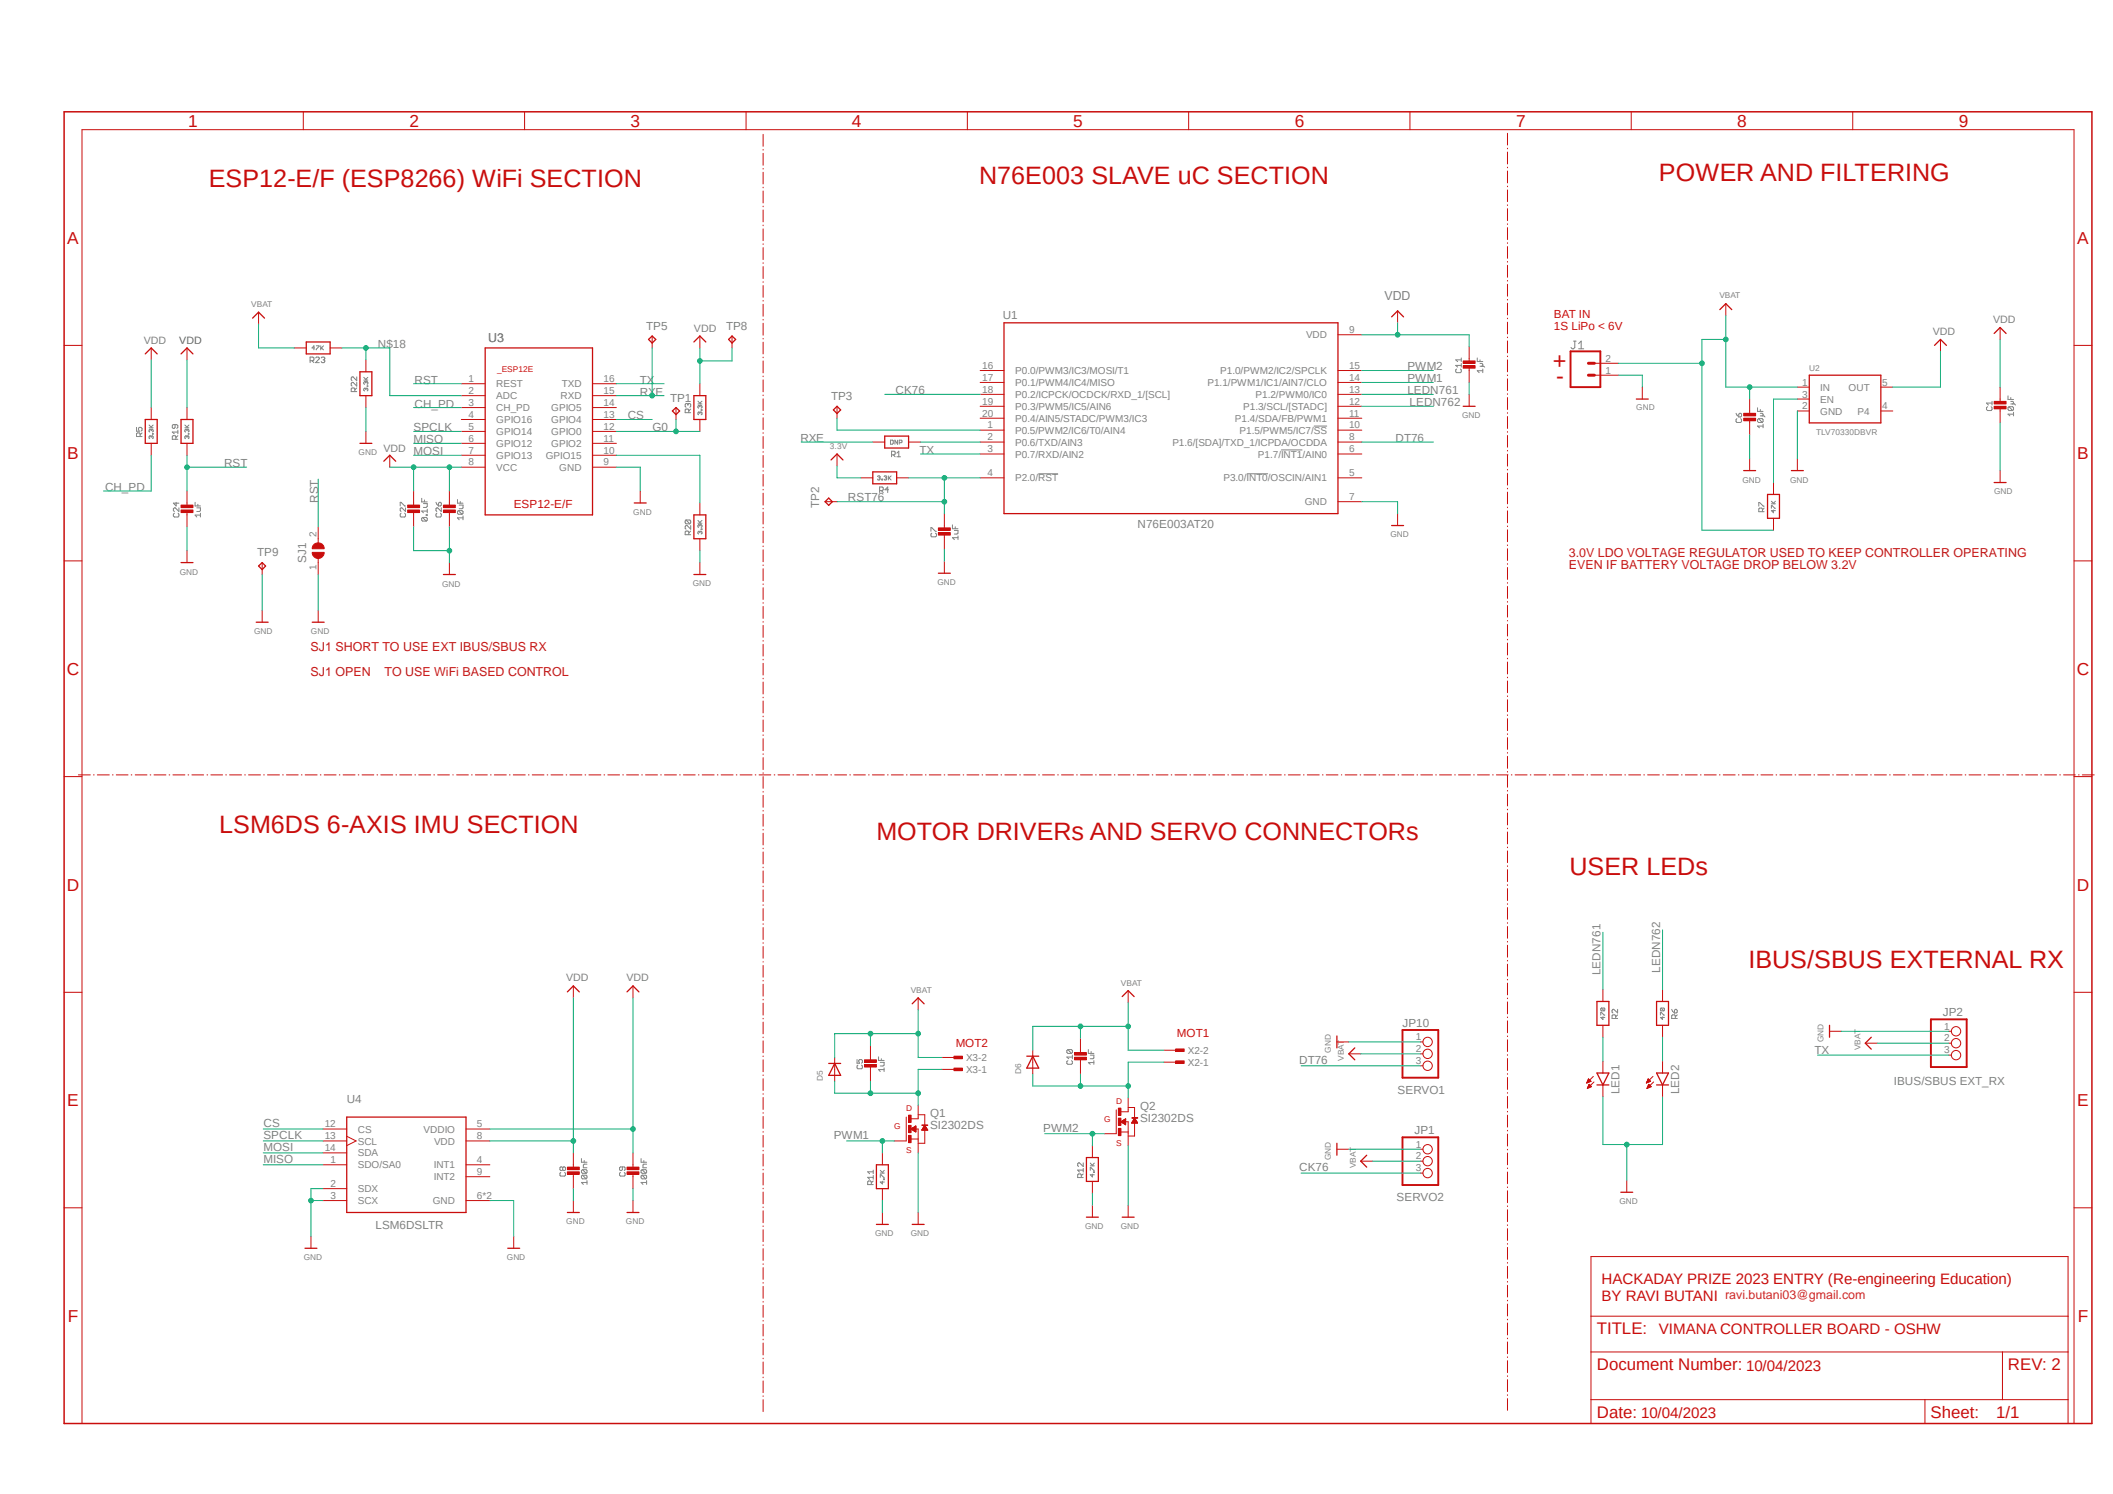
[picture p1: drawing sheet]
<svg xmlns="http://www.w3.org/2000/svg" width="420mm" height="297mm" viewBox="0 0 420 297" stroke-linecap="round" stroke-linejoin="round" font-family="sans-serif">
<defs><g id="words">
<g font-size="5" fill="#c90d0c">
<text x="329.7" y="36">POWER AND FILTERING</text>
<text x="41.5" y="37.2">ESP12-E/F (ESP8266) WiFi SECTION</text>
<text x="194.6" y="36.5">N76E003 SLAVE uC SECTION</text>
<text x="43.6" y="165.6">LSM6DS 6-AXIS IMU SECTION</text>
<text x="174.2" y="167.1">MOTOR DRIVERs AND SERVO CONNECTORs</text>
<text x="312" y="173.9">USER LEDs</text>
<text x="347.5" y="192.4">IBUS/SBUS EXTERNAL RX</text>
</g>
<g font-size="4.7" fill="#c90d0c">
<text x="308.7" y="73.4">+</text>
<text x="309.3" y="76.3">-</text>
</g>
<g font-size="3.4" fill="#c90d0c">
<text x="37.4" y="25.2">1</text>
<text x="81.4" y="25.2">2</text>
<text x="125.4" y="25.2">3</text>
<text x="169.3" y="25.2">4</text>
<text x="213.3" y="25.2">5</text>
<text x="257.3" y="25.2">6</text>
<text x="301.3" y="25.2">7</text>
<text x="345.3" y="25.2">8</text>
<text x="389.4" y="25.2">9</text>
<text x="13.4" y="48.4">A</text>
<text x="412.9" y="48.4">A</text>
<text x="13.4" y="91.3">B</text>
<text x="412.9" y="91.3">B</text>
<text x="13.3" y="134.2">C</text>
<text x="412.8" y="134.2">C</text>
<text x="13.3" y="177">D</text>
<text x="412.8" y="177">D</text>
<text x="13.4" y="219.9">E</text>
<text x="412.9" y="219.9">E</text>
<text x="13.5" y="262.9">F</text>
<text x="413" y="262.9">F</text>
</g>
<g font-size="3.3" fill="#c90d0c">
<text x="317.4" y="265.2">TITLE:</text>
<text x="317.4" y="272.3">Document Number: 10/04/2023</text>
<text x="399.1" y="272.3">REV: 2</text>
<text x="317.4" y="281.8">Date: 10/04/2023</text>
<text x="383.7" y="281.8">Sheet:</text>
<text x="396.7" y="281.8">1/1</text>
</g>
<g font-size="3" fill="#c90d0c">
<text x="318.3" y="255.4">HACKADAY PRIZE 2023 ENTRY (Re-engineering Education)</text>
<text x="318.3" y="258.6">BY RAVI BUTANI</text>
<text x="329.7" y="265.2">VIMANA CONTROLLER BOARD - OSHW</text>
</g>
<text font-size="2.5" fill="#808080" x="275.2" y="59.6">VDD</text>
<text font-size="2.5" fill="#424242" x="97" y="68.1">U3</text>
<g font-size="2.5" fill="#b71c1c">
<text x="311.9" y="110.7">3.0V LDO VOLTAGE REGULATOR USED TO KEEP CONTROLLER OPERATING</text>
<text x="311.9" y="113.2">EVEN IF BATTERY VOLTAGE DROP BELOW 3.2V</text>
<text x="61.7" y="129.4">SJ1 SHORT TO USE EXT IBUS/SBUS RX</text>
<text x="61.7" y="134.4">SJ1 OPEN</text>
<text x="76.4" y="134.4">TO USE WiFi BASED CONTROL</text>
</g>
<text font-size="2.5" fill="#c62828" x="342.9" y="258.2">ravi.butani03@gmail.com</text>
<g font-size="2.3" fill="#808080">
<text x="128.4" y="65.6">TP5</text>
<text x="144.3" y="65.6">TP8</text>
<text x="199.3" y="63.5">U1</text>
<text x="75.1" y="69.2">N$18</text>
<text x="82.4" y="76.3">RST</text>
<text x="127.1" y="76.3">TX</text>
<text x="279.7" y="76">PWM1</text>
<text x="279.7" y="73.7">PWM2</text>
<text x="82.4" y="81">CH_PD</text>
<text x="124.8" y="83.4">CS</text>
<text x="127.1" y="78.6">RXE</text>
<text x="133.2" y="79.8">TP1</text>
<text x="165.2" y="79.6">TP3</text>
<text x="178" y="78.4">CK76</text>
<text x="279.7" y="78.4">LEDN761</text>
<text x="280.2" y="80.8">LEDN762</text>
<text x="82.2" y="85.7">SPCLK</text>
<text x="82.2" y="88.1">MISO</text>
<text x="129.7" y="85.8">G0</text>
<text x="159.1" y="87.8">RXE</text>
<text x="277.4" y="87.8">DT76</text>
<text x="44.5" y="92.9">RST</text>
<text x="182.7" y="90.2">TX</text>
<text x="20.9" y="97.6">CH_PD</text>
<text x="63.2" y="100" transform="rotate(-90 63.2 100)">RST</text>
<text x="162.8" y="100.9" transform="rotate(-90 162.8 100.9)">TP2</text>
<text x="168.5" y="99.7">RST76</text>
<text x="226.1" y="105">N76E003AT20</text>
<text x="51.1" y="110.6">TP9</text>
<text x="60.9" y="111.8" transform="rotate(-90 60.9 111.8)">SJ1</text>
<text x="318.1" y="193.8" transform="rotate(-90 318.1 193.8)">LEDN761</text>
<text x="330" y="193.4" transform="rotate(-90 330 193.4)">LEDN762</text>
<text x="386.2" y="202.1">JP2</text>
<text x="278.8" y="204.2">JP10</text>
<text x="360.7" y="209.5">TX</text>
<text x="258.2" y="211.6">DT76</text>
<text x="376.4" y="215.7">IBUS/SBUS EXT_RX</text>
<text x="68.9" y="219.2">U4</text>
<text x="226.6" y="220.6">Q2</text>
<text x="277.8" y="217.6">SERVO1</text>
<text x="321.9" y="217.6" transform="rotate(-90 321.9 217.6)">LED1</text>
<text x="333.7" y="217.6" transform="rotate(-90 333.7 217.6)">LED2</text>
<text x="52.4" y="224.1">CS</text>
<text x="52.4" y="226.5">SPCLK</text>
<text x="165.7" y="226.5">PWM1</text>
<text x="184.9" y="224.5">SI2302DS</text>
<text x="184.9" y="222.1">Q1</text>
<text x="207.4" y="225.1">PWM2</text>
<text x="226.6" y="223">SI2302DS</text>
<text x="281.1" y="225.5">JP1</text>
<text x="52.4" y="228.9">MOSI</text>
<text x="52.4" y="231.2">MISO</text>
<text x="258.2" y="232.9">CK76</text>
<text x="277.6" y="238.8">SERVO2</text>
<text x="74.6" y="244.4">LSM6DSLTR</text>
</g>
<g font-size="2.3" fill="#c90d0c">
<text x="308.9" y="63.1">BAT IN</text>
<text x="308.9" y="65.6">1S LiPo &lt; 6V</text>
<text x="102.1" y="100.9">ESP12-E/F</text>
<text x="190" y="208.1">MOT2</text>
<text x="233.9" y="206.2">MOT1</text>
</g>
<g font-size="2.1" fill="#808080">
<text x="137.9" y="65.9">VDD</text>
<text x="396.2" y="64.2">VDD</text>
<text x="28.6" y="68.4">VDD</text>
<text x="384.2" y="66.6">VDD</text>
<text x="76.2" y="89.9">VDD MOSI</text>
<text x="112.5" y="195.1">VDD</text>
<text x="124.5" y="195.1">VDD</text>
</g>
<text font-size="2.1" fill="#616161" x="35.6" y="68.4">VDD</text>
<g font-size="2" fill="#808080">
<text x="259.6" y="67.3">VDD</text>
<text x="268.1" y="66.2">9</text>
<text x="319.1" y="71.9">2</text>
<text x="93.1" y="76">1</text>
<text x="98.6" y="77">REST</text>
<text x="111.7" y="77">TXD</text>
<text x="120" y="76">16</text>
<text x="195.2" y="73.3">16</text>
<text x="195.2" y="75.7">17</text>
<text x="201.8" y="74.4">P0.0/PWM3/IC3/MOSI/T1</text>
<text x="201.8" y="76.8">P0.1/PWM4/IC4/MISO</text>
<text x="240" y="76.8">P1.1/PWM1/IC1/AIN7/CLO</text>
<text x="242.5" y="74.4">P1.0/PWM2/IC2/SPCLK</text>
<text x="268.1" y="75.7">14</text>
<text x="268.1" y="73.3">15</text>
<text x="319.1" y="74.3">1</text>
<text x="358.2" y="76.7">1</text>
<text x="361.8" y="77.7">IN</text>
<text x="367.4" y="77.7">OUT</text>
<text x="374.1" y="76.7">5</text>
<text x="93.1" y="78.3">2</text>
<text x="93.1" y="80.7">3</text>
<text x="93.1" y="83.1">4</text>
<text x="98.6" y="79.3">ADC</text>
<text x="98.6" y="81.7">CH_PD</text>
<text x="109.6" y="81.8">GPIO5</text>
<text x="111.4" y="79.4">RXD</text>
<text x="120" y="83.1">13</text>
<text x="120" y="80.7">14</text>
<text x="120" y="78.3">15</text>
<text x="195.2" y="78.1">18</text>
<text x="195.2" y="80.4">19</text>
<text x="195.2" y="82.8">20</text>
<text x="201.8" y="79.1">P0.2/ICPCK/OCDCK/RXD_1/[SCL]</text>
<text x="201.8" y="81.5">P0.3/PWM5/IC5/AIN6</text>
<text x="201.8" y="83.9">P0.4/AIN5/STADC/PWM3/IC3</text>
<text x="245.5" y="83.9">P1.4/SDA/FB/PWM1</text>
<text x="247.1" y="81.5">P1.3/SCL/[STADC]</text>
<text x="249.6" y="79.1">P1.2/PWM0/IC0</text>
<text x="268.1" y="82.8">11</text>
<text x="268.1" y="80.4">12</text>
<text x="268.1" y="78.1">13</text>
<text x="358.2" y="79">3</text>
<text x="358.2" y="81.4">2</text>
<text x="361.8" y="80">EN</text>
<text x="361.8" y="82.4">GND</text>
<text x="369.2" y="82.5">P4</text>
<text x="374.1" y="81.4">4</text>
<text x="93.1" y="85.4">5</text>
<text x="93.1" y="87.8">6</text>
<text x="98.6" y="84.1">GPIO16</text>
<text x="98.6" y="86.4">GPIO14</text>
<text x="98.6" y="88.8">GPIO12</text>
<text x="109.6" y="88.9">GPIO2</text>
<text x="109.6" y="86.5">GPIO0</text>
<text x="109.6" y="84.1">GPIO4</text>
<text x="120" y="87.8">11</text>
<text x="120" y="85.4">12</text>
<text x="196.3" y="85.2">1</text>
<text x="196.3" y="87.5">2</text>
<text x="196.3" y="89.9">3</text>
<text x="201.8" y="86.2">P0.5/PWM2/IC6/T0/AIN4</text>
<text x="201.8" y="88.6">P0.6/TXD/AIN3</text>
<text x="233" y="88.6">P1.6/[SDA]/TXD_1/ICPDA/OCDDA</text>
<text x="246.4" y="86.2">P1.5/PWM5/IC7/SS</text>
<text x="268.1" y="89.9">6</text>
<text x="268.1" y="87.5">8</text>
<text x="268.1" y="85.2">10</text>
<text x="93.1" y="90.2">7</text>
<text x="93.1" y="92.5">8</text>
<text x="98.6" y="91.2">GPIO13</text>
<text x="98.6" y="93.6">VCC</text>
<text x="108.5" y="91.2">GPIO15</text>
<text x="111.2" y="93.6">GND</text>
<text x="120" y="92.5">9</text>
<text x="120" y="90.2">10</text>
<text x="196.3" y="94.7">4</text>
<text x="201.8" y="91">P0.7/RXD/AIN2</text>
<text x="201.8" y="95.7">P2.0/RST</text>
<text x="243.2" y="95.7">P3.0/INT0/OSCIN/AIN1</text>
<text x="250" y="91">P1.7/INT1/AIN0</text>
<text x="268.1" y="94.7">5</text>
<text x="259.3" y="100.4">GND</text>
<text x="268.1" y="99.4">7</text>
<text x="62.9" y="106.8" transform="rotate(-90 62.9 106.8)">2</text>
<text x="62.9" y="113.3" transform="rotate(-90 62.9 113.3)">1</text>
<text x="236.1" y="209.5">X2-2</text>
<text x="281.4" y="206.8">1</text>
<text x="281.4" y="209.2">2</text>
<text x="386.4" y="204.7">1</text>
<text x="386.4" y="207">2</text>
<text x="386.4" y="209.4">3</text>
<text x="192" y="213.3">X3-1</text>
<text x="192" y="210.9">X3-2</text>
<text x="236.1" y="211.9">X2-1</text>
<text x="281.4" y="211.5">3</text>
<text x="64.6" y="224.1">12</text>
<text x="64.6" y="226.5">13</text>
<text x="71.1" y="225.2">CS</text>
<text x="71.1" y="227.5">SCL</text>
<text x="84.2" y="225.2">VDDIO</text>
<text x="86.3" y="227.5">VDD</text>
<text x="94.8" y="224.1">5</text>
<text x="94.8" y="226.5">8</text>
<text x="64.6" y="228.9">14</text>
<text x="65.7" y="231.2">1</text>
<text x="71.1" y="232.3">SDO/SA0</text>
<text x="71.1" y="229.9">SDA</text>
<text x="86.2" y="232.3">INT1</text>
<text x="94.8" y="233.6">9</text>
<text x="94.8" y="231.2">4</text>
<text x="281.4" y="228.1">1</text>
<text x="281.4" y="230.5">2</text>
<text x="281.4" y="232.9">3</text>
<text x="65.7" y="236">2</text>
<text x="65.7" y="238.3">3</text>
<text x="71.1" y="237">SDX</text>
<text x="71.1" y="239.4">SCX</text>
<text x="86" y="239.4">GND</text>
<text x="86.2" y="234.6">INT2</text>
<text x="94.8" y="238.3">6*2</text>
</g>
<g font-size="1.7" fill="#808080">
<text x="341.7" y="59.2">VBAT</text>
<text x="50" y="61.1">VBAT</text>
<text x="359.6" y="73.7">U2</text>
<text x="290.6" y="83.1">GND</text>
<text x="325.2" y="81.5">GND</text>
<text x="165" y="89.3">3.3V</text>
<text x="361" y="86.5">TLV70330DBVR</text>
<text x="71.3" y="90.5">GND</text>
<text x="346.3" y="95.9">GND</text>
<text x="355.8" y="95.9">GND</text>
<text x="396.3" y="98.2">GND</text>
<text x="125.9" y="102.4">GND</text>
<text x="276.4" y="106.8">GND</text>
<text x="35.7" y="114.3">GND</text>
<text x="87.9" y="116.6">GND</text>
<text x="137.7" y="116.6">GND</text>
<text x="186.3" y="116.3">GND</text>
<text x="50.5" y="126.1">GND</text>
<text x="61.8" y="126.1">GND</text>
<text x="181" y="197.3">VBAT</text>
<text x="222.8" y="195.9">VBAT</text>
<text x="264.5" y="209.3" transform="rotate(-90 264.5 209.3)">GND</text>
<text x="362.5" y="207.2" transform="rotate(-90 362.5 207.2)">GND</text>
<text x="369.8" y="208.8" transform="rotate(-90 369.8 208.8)">VBAT</text>
<text x="163.5" y="215" transform="rotate(-90 163.5 215)">D5</text>
<text x="203" y="213.5" transform="rotate(-90 203 213.5)">D6</text>
<text x="267.1" y="210.9" transform="rotate(-90 267.1 210.9)">VBAT</text>
<text x="264.5" y="230.7" transform="rotate(-90 264.5 230.7)">GND</text>
<text x="269.5" y="232.3" transform="rotate(-90 269.5 232.3)">VBAT</text>
<text x="321.9" y="239.4">GND</text>
<text x="112.6" y="243.4">GND</text>
<text x="124.4" y="243.4">GND</text>
<text x="173.9" y="245.8">GND</text>
<text x="181.1" y="245.8">GND</text>
<text x="215.7" y="244.3">GND</text>
<text x="222.8" y="244.3">GND</text>
<text x="60.4" y="250.5">GND</text>
<text x="100.8" y="250.5">GND</text>
</g>
<g font-size="1.7" fill="#c90d0c">
<text x="98.8" y="73.9">_ESP12E</text>
<text x="180.1" y="220.9">D</text>
<text x="221.9" y="219.5">D</text>
<text x="177.8" y="224.5">G</text>
<text x="219.5" y="223">G</text>
<text x="221.9" y="227.8">S</text>
<text x="180.1" y="229.2">S</text>
</g>
</g></defs>
<path d="M12.2 21.9l404.2 261.6M416.4 21.9l-404.2 261.6" fill="none" stroke="#fff" stroke-width=".2"/>
<g fill="none" stroke="#808080" stroke-width=".2">
<path d="M61.6 71.7h.6l.2-.2v-.3l-.2-.2h-.6v1.1M62 71.7l.4 .4M62.5 69.2h-.5l.4-.5v.9M62.7 71.2l.2-.2h.4l.2 .2v.1l-.8 .8h.8M62.9 68.7h.5l-.5 .9M63.8 68.7v.9M63.8 71.2l.2-.2h.4l.2 .2-.2 .3M63.9 69.2l.4 .4M64.2 71.5h.2M64.3 68.7l-.5 .6M64.4 71.5l.2 .2-.2 .4h-.4l-.2-.2M70.9 77.1l-.4 .4"/>
<path d="M70.9 77.9h-1.1v-.6l.2-.2h.4l.1 .2v.6M70.9 74.9v.8l-.7-.8h-.2l-.2 .2v.4l.2 .2M70.9 76v.8l-.7-.8h-.2l-.2 .2v.4l.2 .2M72.3 75l.6 .6M72.3 75.6h.8M72.7 77.3l-.2-.1-.2 .1v.3l.2 .1M72.7 76l-.2-.1-.2 .1v.3l.2 .1M72.7 77.3l.3-.1 .1 .1-.1 .4M72.7 76v.2M72.7 77.3v.2M72.7 76l.2-.1 .2 .1-.1 .4M73 76.7l.1 .1z"/>
<path d="M73.1 75l-.4 .4M138.7 79.8l.5 .5M139.5 79.8l-.4 .3M290.3 73.4l.1 .1v.4l-.1 .2h-.8l-.2-.2v-.4l.2-.1M290.4 71.2v.7M290.4 72.3v.7M290.4 71.5h-1.1l.4 .4M290.4 72.6h-1.1l.4 .4M293.6 71.2v.7h1.1M294.2 72.8h.7l.2 .2M294.2 71.5v.4M294.2 72.3h.4l.1 .1-.1 .4"/>
<path d="M294.7 73.4v.7M294.7 73.7h-1.1l.4 .4M312.8 67.8h.5M313 67.8v1.3l-.2 .2h-.3l-.2-.2M313.8 69.3h1M313.8 68.3l.5-.5v1.5M395.9 79.8v.7M399.1 78.7v.7h1.1M399.7 79.8h.4l.1 .2-.1 .3M399.7 79v.4M27.1 85v.7h.6l-.2-.5 .2-.2h.3l.2 .2v.3l-.2 .2M28.2 86.8h-1.1v-.6l.2-.1h.4l.2 .1v.6"/>
<path d="M28.2 86.1l-.3 .3M29.6 84.5l.6 .5M29.6 85h.8M30.1 86.8l-.3-.1-.2 .1 .2 .4M30.1 86.8l.2-.1 .1 .1-.1 .4M30.1 86.8v.2M30.1 85.5l-.3-.2-.2 .5 .2 .1M30.1 85.5v.1M30.1 85.5l.1-.2 .2 .2-.1 .4M30.3 86.2l.1 .1zM30.4 84.5l-.3 .4M34.8 84.4v.6l-.2 .2h-.2l-.2-.2v-.4l.2-.2h.7l.2 .2v.4l-.2 .2"/>
<path d="M35 99.9v.7l-.5-.6h1.1M35.3 87.3h-1.1v-.5l.2-.2h.4l.2 .2v.5M35.3 85.9h-1.1l.4 .3M35.3 86.6l-.3 .4M35.3 85.5v.7M36.7 84.5l.6 .5M36.7 85h.8M37.2 86.8l-.3-.1-.2 .1 .2 .4M37.2 86.8l.2-.1 .1 .1-.1 .4M37.2 86.8v.2M37.2 85.5l-.3-.2-.2 .2 .2 .4M37.2 85.5l.2-.2 .1 .2-.1 .4"/>
<path d="M37.2 85.5v.1M37.4 86.2l.1 .1zM37.5 84.5l-.3 .4M38.8 99.9v.7h1M83.8 99.1v.7h1.1M84.4 99.4v.4M86.7 99.9l.5 .7M90.9 99.3v.7h1.1M91.5 99.7v.3M136.7 80.4l-.1-.2h-.2l-.2 .2v.4l.2 .2M136.7 80.4l.2-.2h.2l.2 .2v.4l-.2 .2M136.7 80.4v.2"/>
<path d="M137.3 82h-1.1v-.5l.2-.2h.3l.2 .2v.5M137.3 81.3l-.4 .4M138.7 80.3h.8M139.1 80.8v.1M139.1 80.8l.1-.2 .3 .2v.2l-.1 .2M139.1 80.8l-.2-.2-.2 .2 .2 .4M139.1 82.1v.1M139.1 82.1l.1-.2 .3 .2v.2l-.1 .2M139.1 82.1l-.2-.2-.2 .2 .2 .4M139.4 81.4h.1v.2h-.1zM174.4 94.7l.4-.1 .1 .1-.1 .3M174.7 95h.1"/>
<path d="M174.8 95l.1 .2-.1 .2h-.3l-.1-.2M174.8 97.5h.5l.3-.1v-.4l-.3-.2h-.5v1.1M175.2 97.5l.4 .4M175.3 95.2h.1v.2h-.1zM175.7 94.7l.4-.1 .1 .1-.1 .3M176 95h.1M176.1 95l.1 .1-.1 .3h-.2l-.2-.2M176.6 94.6v.8M176.6 97.4h-.7l.5-.6v1.1M176.7 95l.4 .4M177 87.5l.5 .1v.5l-.1 .2h-.4zM177.1 94.6l-.5 .5"/>
<path d="M177.2 90.4h.5l.2-.1v-.4l-.2-.2h-.5v1.1M177.5 90.4l.4 .4M178.3 90.1l.3-.4v1.1M178.3 90.8h.7M178.4 87.5v.8l-.5-.8v.8M178.7 88h.5l.1-.4-.6-.1v.8M206.4 94.2h3.9M247.8 94.2h4.3M254.6 89.5h4.3M261.2 84.7h2.6M345.1 82.2l.5 .7M345.6 82.3l.2-.1 .4 .1v.4l-.2 .2h-.4z"/>
<path d="M346 83.2l.2 .2v.4l-.2 .2h-.8l-.1-.2v-.4l.1-.2M349.3 81.1v.7h1.1M349.5 83.2l-.2 .2v.4l.2 .2h.8M349.5 83.2l.8 .8M349.5 83.2h.8l.1 .2v.4l-.1 .2M349.9 82.7h.7l.2 .2M349.9 82.2h.4l.1 .1-.1 .4M349.9 81.4v.4M350.4 84.7h-1.1l.4 .3M350.4 84.3v.7M352.1 99.7l.5 .5M352.9 99.7l-.4 .3"/>
<path d="M395.8 80.9l.1 .2v.3l-.1 .2h-.7l-.3-.2v-.3l.3-.2M395.9 80.1h-1.1l.4 .4M399.3 80.9h.8l.1 .2v.3l-.1 .2M399.3 80.9l-.2 .2v.3l.2 .2h.8M399.3 80.9l.8 .7M399.7 80.3h.7l.2 .2M400.2 82v.7M400.2 82.3h-1.1l.4 .4M35.4 102l.2 .2v.4l-.2 .2h-.7l-.2-.2v-.4l.2-.2M35.6 101v.7l-.8-.7-.3 .1v.4l.2 .2M39.1 101h.7v.5l-.1 .2h-.6M39.3 100.2v.4"/>
<path d="M39.8 102.4h-1l.3 .4M39.8 102v.8M79.5 100.6v-.7l1.1 .7M80.4 102l.2 .2v.4l-.2 .2h-.7l-.2-.2v-.4l.2-.2M80.6 101v.7l-.7-.7h-.2l-.2 .1v.4l.2 .2M84 102.9l.7 .7M84 102.9h.7l.2 .1v.4l-.2 .2M84 102.9l-.2 .1v.4l.2 .2h.7M84.2 100.1h.7v.6l-.2 .2h-.5M84.7 102.3h.2v.2h-.2zM84.9 101.2v.7M84.9 101.6h-1.1l.4 .3"/>
<path d="M87.2 100l.3-.1 .2 .1v.4l-.2 .2h-.3zM87.5 102l.2 .2v.4l-.2 .2h-.7l-.1-.2v-.4l.1-.2M87.7 101v.7l-.7-.7h-.2l-.1 .1v.4l.1 .2M91.1 101.5l-.2 .2v.3l.2 .2h.7M91.1 101.5h.7l.2 .2v.3l-.2 .2M91.1 101.5l.7 .7M91.3 100.4h.7v.6l-.2 .1h-.5M92 102.6v.7M92 103h-1.1l.4 .3M136.4 103.4l-.2 .2v.3l.2 .2h.7M136.4 103.4h.7l.2 .2v.3l-.2 .2M136.4 103.4l.7 .7"/>
<path d="M137.3 106.3h-1.1v-.6l.2-.1h.3l.2 .1v.6M137.3 104.5v.7l-.7-.7h-.2l-.2 .2v.3l.2 .2M137.3 105.6l-.4 .4M138.7 104h.8M138.7 103.5l.5 .5M139.1 104.5v.1M139.1 104.5l.1-.2 .3 .2v.2l-.1 .2M139.1 104.5l-.2-.2-.2 .2 .2 .4M139.1 105.8l.3-.2 .1 .2v.2l-.1 .2M139.1 105.8v.1M139.1 105.8l-.2-.2-.2 .2 .2 .4M139.4 105.2h.1v.1h-.1z"/>
<path d="M139.5 103.5l-.4 .3M185 105.6v-.7h.2l.7 .7h.2M185.9 106l.2 .2v.4l-.2 .1h-.7l-.2-.1v-.4l.2-.2M189.3 104.4v.7h1.1M189.7 105.5h.7v.5l-.2 .2h-.5M189.9 104.7v.4M190.4 106.6v.7M190.4 106.9h-1.1l.4 .4M349.6 100.6v-.7l1 .7M350.6 101l-.3 .4M350.6 101.7h-1v-.5l.2-.2h.3l.2 .2v.5M352.1 101v-.5l.8 .5"/>
<path d="M352.1 100.2h.8M352.5 101.4v.5l-.4-.4h.8M170.3 210.7v.7h.6l-.2-.6 .2-.1h.3l.2 .1v.4l-.2 .2M171.2 211.8l.2 .1v.4l-.2 .2h-.7l-.2-.2v-.4l.2-.1M174.6 210.1v.7h1.1M175 211.2h.7v.6l-.2 .1h-.5M175.2 210.5v.3M175.7 212.3v.7M175.7 212.6h-1.1l.4 .4M212.3 208.7l.7 .7M212.3 208.7h.7l.1 .2v.3l-.1 .2M212.3 208.7l-.3 .2v.3l.3 .2h.7"/>
<path d="M213 210.9l.1 .1v.4l-.1 .2h-.7l-.3-.2v-.4l.3-.1M213.1 209.8v.7M213.1 210.1h-1.1l.4 .4M216.3 208.7v.7h1.1M216.7 209.8h.7v.5l-.1 .2h-.6M216.9 209v.4M217.4 210.9v.7M217.4 211.2h-1.1l.4 .4M318.2 201.8v-.5l.8 .5M318.3 200.4l.6 .6M318.3 200.4h.6l.1 .1-.1 .5M318.3 200.4l-.1 .1 .1 .5h.6"/>
<path d="M318.6 202.1v.6l-.4-.4h.8M321.5 201.8l-.4 .3M321.5 202.5h-1.1v-.6l.2-.1h.4l.1 .1v.6M321.5 200.7v.7l-.7-.7-.4 .2v.3l.2 .2M330 201.8v-.5l.8 .5M330.2 200.4l.5 .6M330.2 200.4h.5l.1 .1-.1 .5M330.2 200.4l-.2 .4 .2 .2h.5M330.5 202.1v.6l-.5-.4h.8M332.3 200.7l.5 .7M333 200.7l.4 .2v.3l-.2 .2h-.4v-.5zM333.4 202.5h-1.1v-.6l.1-.1h.4l.2 .1v.6"/>
<path d="M333.4 201.8l-.4 .3M111.8 232.2l-.3-.2-.2 .2v.3l.2 .2 .3-.2M111.8 232.2l.2-.2 .4 .2v.3l-.2 .2-.4-.2M111.8 232.2v.3M112.2 233.1l.2 .2v.3l-.2 .2h-.7l-.2-.2v-.3l.2-.2M115.6 230.3v.8h1.1M115.8 233.6l-.2 .2v.3l.2 .3h.7M115.8 232.5l-.2 .2v.4l.2 .2h.7M115.8 232.5h.7l.2 .2v.4l-.2 .2M115.8 233.6h.7l.2 .2v.3l-.2 .3M115.8 233.6l.7 .8M115.8 232.5l.7 .8"/>
<path d="M116.1 230.7v.4M116.7 234.7v.8M116.7 231.4h-.6l-.1 .2v.6h.7M116.7 235.1h-1.1l.4 .4M123.7 232v.5l-.2 .2-.4-.2v-.3l.2-.2h.8l.1 .2v.3l-.1 .2M124.1 233.1l.1 .2v.3l-.1 .2h-.8l-.2-.2v-.3l.2-.2M127.4 230.3v.8h1.1M127.6 233.6l-.2 .2v.3l.2 .3h.8M127.6 232.5l-.2 .2v.4l.2 .2h.8M127.6 233.6h.8l.1 .2v.3l-.1 .3M127.6 232.5h.8l.1 .2v.4l-.1 .2M127.6 233.6l.8 .8"/>
<path d="M127.6 232.5l.8 .8M128 230.7v.4M128.5 234.7v.8M128.5 231.4h-.5l-.2 .2v.6h.7M128.5 235.1h-1.1l.4 .4M173.6 235.5h-1.1v-.6l.1-.1h.4l.2 .2v.5M173.6 234.8l-.4 .4M173.6 232.6v.7M173.6 233.7v.7M173.6 234.1h-1.1l.3 .3M173.6 233h-1.1l.3 .3M175 232.7l.5 .5"/>
<path d="M175 234.1v-.5h.1l.7 .5M175 233.2h.8M175.4 234.8v.6l-.4-.4h.8M175.6 234.4h.2v.1h-.2zM175.8 232.7l-.4 .3M215.3 231.2v.7l-.8-.7h-.1l-.2 .2v.3l.2 .2M215.3 232.3v.7M215.3 232.6h-1.1l.3 .4M215.3 233.4l-.4 .3M215.3 234.1h-1.1v-.5l.2-.2h.4l.1 .2v.5M216.7 231.2l.6 .6M216.7 232.7v-.6l.8 .6"/>
<path d="M216.7 231.8h.8M217.1 233.4v.6l-.4-.4h.8M217.4 233l.1 .1zM217.5 231.2l-.4 .4"/>
</g>
<g fill="none" stroke="#c90d0c" stroke-width=".2">
<path d="M151.7 26.7v2.4M151.7 29.7v.1M151.7 30.5v2.4M151.7 33.5v.1M151.7 34.2v2.4M151.7 37.2v.1M151.7 38v2.3M299.6 26.5v2.3M299.6 29.5v.1M299.6 30.2v2.4M299.6 33.2v.2M299.6 34v2.4"/>
<path d="M299.6 37v.1M299.6 37.8v2.3M151.7 41v.1M151.7 41.7v2.4M151.7 44.7v.2M151.7 45.5v2.3M151.7 48.5v.1M151.7 49.2v2.4M151.7 52.2v.2M151.7 53v2.4M151.7 56v.1M151.7 56.8v2.3"/>
<path d="M151.7 59.7v.2M299.6 40.7v.2M299.6 41.5v2.4M299.6 44.5v.1M299.6 45.3v2.3M299.6 48.3v.1M299.6 49v2.4M299.6 52v.1M299.6 52.7v2.4M299.6 55.8v.1M299.6 56.5v2.4M299.6 59.5v.1"/>
<path d="M151.7 60.5v2.4M151.7 63.5v.1M151.7 64.3v2.3M151.7 67.3v.1M151.7 68v2.4M151.7 71v.1M151.7 71.8v2.3M151.7 74.8v.1M151.7 75.5v2.4M151.7 78.5v.2M151.7 79.3v2.3M299.6 60.3v2.3"/>
<path d="M299.6 63.2v.2M299.6 64.1v2.3M299.6 67v.1M299.6 67.8v2.3M299.6 70.8v.1M299.6 71.5v2.4M299.6 74.5v.2M299.6 75.3v2.3M299.6 78.3v.1M299.6 79v2.4M151.7 82.3v.1M151.7 83.1v2.3"/>
<path d="M151.7 86v.1M151.7 86.8v2.4M151.7 89.8v.1M151.7 90.6v2.3M151.7 93.6v.1M151.7 94.3v2.3M151.7 97.3v.1M151.7 98v2.4M299.6 82v.2M299.6 82.8v2.4M299.6 85.8v.1M299.6 86.6v2.3"/>
<path d="M299.6 89.5v.2M299.6 90.3v2.4M299.6 93.3v.1M299.6 94.1v2.3M299.6 97.1v.1M299.6 97.8v2.4M347.8 81.7v.7M347.8 83.4v.7M151.7 101v.2M151.7 101.8v2.4M151.7 104.8v.1M151.7 105.6v2.3"/>
<path d="M151.7 108.5v.2M151.7 109.3v2.4M151.7 112.3v.1M151.7 113.1v2.3M151.7 116.1v.1M151.7 116.8v2.4M151.7 119.8v.1M299.6 100.8v.1M299.6 101.6v2.3M299.6 104.6v.1M299.6 105.3v2.4M299.6 108.3v.2"/>
<path d="M299.6 109.1v2.3M299.6 112.1v.1M299.6 112.8v2.4M299.6 115.8v.2M299.6 116.6v2.4M299.6 119.6v.1M151.7 120.6v2.3M151.7 123.6v.1M151.7 124.3v2.4M151.7 127.3v.2M151.7 128.1v2.3M151.7 131.1v.1"/>
<path d="M151.7 131.9v2.3M151.7 134.8v.2M151.7 135.6v2.4M151.7 138.6v.1M151.7 139.4v2.3M299.6 120.4v2.3M299.6 123.4h.1M299.6 124.1v2.3M299.6 127.1v.1M299.6 127.8v2.4M299.6 130.9v.1M299.6 131.6v2.4"/>
<path d="M299.6 134.6v.1M299.6 135.4v2.3M299.6 138.3v.2M299.6 139.1v2.4M15.6 154.1h2.3M18.6 154.1h.1M19.3 154.1h2.4M22.4 154.1h.1M23.1 154.1h2.3M26.1 154.1h.1M26.9 154.1h2.3M29.8 154.1h.2"/>
<path d="M30.6 154.1h2.4M33.6 154.1h.1M34.4 154.1h2.3M37.4 154.1h.1M38.1 154.1h2.4M41.1 154.1h.2M41.9 154.1h2.3M44.9 154.1h.1M45.6 154.1h2.4M48.6 154.1h.2M49.4 154.1h2.4M52.4 154.1h.1"/>
<path d="M53.2 154.1h2.3M56.2 154.1h.1M56.9 154.1h2.4M59.9 154.1h.1M60.7 154.1h2.3M63.7 154.1h.1M64.4 154.1h2.4M67.4 154.1h.2M68.2 154.1h2.4M71.2 154.1h.1M72 154.1h2.3M74.9 154.1h.2"/>
<path d="M75.7 154.1h2.4M78.7 154.1h.1M79.5 154.1h2.3M82.5 154.1h.1M83.2 154.1h2.4M86.2 154.1h.2M87 154.1h2.3M90 154.1h.1M90.8 154.1h2.3M93.7 154.1h.2M94.5 154.1h2.4M97.5 154.1h.1"/>
<path d="M98.3 154.1h2.3M101.3 154.1h.1M102 154.1h2.4M105 154.1h.2M105.8 154.1h2.3M108.8 154.1h.1M109.5 154.1h2.4M112.5 154.1h.1M113.3 154.1h2.4M116.3 154.1h.1M117.1 154.1h2.3M120.1 154.1h.1"/>
<path d="M120.8 154.1h2.3M123.8 154.1h.1M124.5 154.1h2.4M127.6 154.1h.1M128.3 154.1h2.4M131.3 154.1h.1M132.1 154.1h2.4M135.1 154.1h.1M135.8 154.1h2.4M138.8 154.1h.1M139.6 154.1h2.3M142.6 154.1h.1"/>
<path d="M143.3 154.1h2.4M146.3 154.1h.2M147.1 154.1h2.4M150.1 154.1h.1M150.9 154.1h2.3M151.7 142.4v.1M151.7 143.1v2.4M151.7 146.1v.1M151.7 146.9v2.3M151.7 149.9v.1M151.7 150.6v2.4M151.7 153.6v.2"/>
<path d="M151.7 154.4v2.3M151.7 157.4v.1M151.7 158.1v2.4M153.9 154.1h.1M154.6 154.1h2.4M157.6 154.1h.1M158.4 154.1h2.3M161.4 154.1h.1M162.1 154.1h2.4M165.1 154.1h.2M165.9 154.1h2.4M168.9 154.1h.1"/>
<path d="M169.7 154.1h2.3M172.6 154.1h.2M173.4 154.1h2.4M176.4 154.1h.1M177.2 154.1h2.3M180.2 154.1h.1M180.9 154.1h2.4M183.9 154.1h.2M184.7 154.1h2.3M187.7 154.1h.1M188.4 154.1h2.4M191.4 154.1h.2"/>
<path d="M192.2 154.1h2.4M195.2 154.1h.1M196 154.1h2.3M199 154.1h.1M199.7 154.1h2.4M202.7 154.1h.1M203.5 154.1h2.3M206.5 154.1h.1M207.2 154.1h2.4M210.2 154.1h.2M211 154.1h2.4M214 154.1h.1"/>
<path d="M214.8 154.1h2.3M217.8 154.1h.1M218.5 154.1h2.4M221.5 154.1h.1M222.2 154.1h2.4M225.3 154.1h.1M226 154.1h2.4M229 154.1h.2M229.8 154.1h2.4M232.8 154.1h.1M233.6 154.1h2.3M236.5 154.1h.1"/>
<path d="M237.3 154.1h2.3M240.3 154.1h.1M241 154.1h2.4M244.1 154.1h.1M244.8 154.1h2.4M247.8 154.1h.1M248.6 154.1h2.3M251.5 154.1h.2M252.3 154.1h2.4M255.3 154.1h.1M256.1 154.1h2.3M259.1 154.1h.1"/>
<path d="M259.8 154.1h2.4M262.8 154.1h.2M263.6 154.1h2.3M266.6 154.1h.1M267.4 154.1h2.3M270.3 154.1h.2M271.1 154.1h2.4M274.1 154.1h.1M274.9 154.1h2.3M277.9 154.1h.1M278.6 154.1h2.4M281.6 154.1h.2"/>
<path d="M282.4 154.1h2.3M285.4 154.1h.1M286.1 154.1h2.4M289.1 154.1h.2M289.9 154.1h2.4M292.9 154.1h.1M293.7 154.1h2.3M296.7 154.1h.1M297.4 154.1h2.4M299.6 142.1v.1M299.6 142.9v2.3M299.6 145.9v.1"/>
<path d="M299.6 146.6v2.4M299.6 149.6v.1M299.6 150.4v2.3M299.6 153.4v.1M299.6 154.1v2.4M299.6 157.1v.2M299.6 157.9v2.3M300.4 154.1h.1M301.2 154.1h2.3M304.2 154.1h.1M304.9 154.1h2.4M307.9 154.1h.2"/>
<path d="M308.7 154.1h2.4M311.7 154.1h.1M312.5 154.1h2.3M315.4 154.1h.2M316.2 154.1h2.4M319.2 154.1h.1M320 154.1h2.3M323 154.1h.1M323.7 154.1h2.4M326.7 154.1h.2M327.5 154.1h2.3M330.5 154.1h.1"/>
<path d="M331.3 154.1h2.3M334.2 154.1h.1M335 154.1h2.4M338 154.1h.1M338.8 154.1h2.3M341.8 154.1h.1M342.5 154.1h2.4M345.5 154.1h.2M346.3 154.1h2.3M349.2 154.1h.2M350 154.1h2.4M353 154.1h.1"/>
<path d="M353.8 154.1h2.4M356.8 154.1h.1M357.5 154.1h2.4M360.6 154.1h.1M361.3 154.1h2.3M364.3 154.1h.1M365 154.1h2.4M368 154.1h.2M368.8 154.1h2.4M371.8 154.1h.1M372.6 154.1h2.3M375.6 154.1h.1"/>
<path d="M376.3 154.1h2.4M379.3 154.1h.1M380.1 154.1h2.3M383.1 154.1h.1M383.8 154.1h2.4M386.8 154.1h.2M387.6 154.1h2.4M390.6 154.1h.1M391.4 154.1h2.3M394.4 154.1h.1M395.1 154.1h2.4M398.1 154.1h.1"/>
<path d="M398.9 154.1h2.3M401.9 154.1h.1M402.6 154.1h2.4M405.6 154.1h.2M406.4 154.1h2.4M409.4 154.1h.1M410.2 154.1h2.3M413.1 154.1h.2M413.9 154.1h2.4M151.7 161.1v.1M151.7 161.9v2.4M151.7 164.9v.1"/>
<path d="M151.7 165.7v2.3M151.7 168.6v.1M151.7 169.4v2.3M151.7 172.4v.1M151.7 173.1v2.4M151.7 176.1v.2M151.7 176.9v2.3M151.7 179.9v.1M299.6 160.9v.1M299.6 161.6v2.4M299.6 164.6v.2M299.6 165.4v2.4"/>
<path d="M299.6 168.4v.1M299.6 169.2v2.3M299.6 172.1v.2M299.6 172.9v2.4M299.6 175.9v.1M299.6 176.7v2.3M299.6 179.7v.1M151.7 180.6v2.4M151.7 183.6v.2M151.7 184.4v2.4M151.7 187.4v.1M151.7 188.2v2.3"/>
<path d="M151.7 191.2v.1M151.7 191.9v2.4M151.7 194.9v.1M151.7 195.7v2.3M151.7 198.7v.1M151.7 199.4v2.4M299.6 180.4v2.4M299.6 183.4v.2M299.6 184.2v2.3M299.6 187.2v.1M299.6 187.9v2.4M299.6 190.9v.2"/>
<path d="M299.6 191.7v2.4M299.6 194.7v.1M299.6 195.5v2.3M299.6 198.4v.1M299.6 199.2v2.3M151.7 202.4v.2M151.7 203.2v2.3M151.7 206.2v.1M151.7 206.9v2.4M151.7 209.9v.2M151.7 210.7v2.4M151.7 213.7v.1"/>
<path d="M151.7 214.5v2.3M151.7 217.4v.2M151.7 218.2v2.4M299.6 202.2v.1M299.6 202.9v2.4M299.6 206v.1M299.6 206.7v2.3M299.6 209.7v.1M299.6 210.4v2.4M299.6 213.4v.2M299.6 214.2v2.4M299.6 217.2v.1"/>
<path d="M299.6 218v2.3M151.7 221.2v.1M151.7 222v2.3M151.7 225v.1M151.7 225.7v2.3M151.7 228.7v.1M151.7 229.4v2.4M151.7 232.5v.1M151.7 233.2v2.4M151.7 236.2v.1M151.7 237v2.3M151.7 239.9v.2"/>
<path d="M299.6 220.9v.2M299.6 221.7v2.4M299.6 224.7v.1M299.6 225.5v2.3M299.6 228.5v.1M299.6 229.2v2.4M299.6 232.2v.1M299.6 233v2.3M299.6 236v.1M299.6 236.7v2.4M299.6 239.7v.2M151.7 240.7v2.4"/>
<path d="M151.7 243.7v.1M151.7 244.5v2.3M151.7 247.5v.1M151.7 248.2v2.4M151.7 251.2v.2M151.7 252v2.3M151.7 255v.1M151.7 255.7v2.4M151.7 258.7v.2M151.7 259.5v2.4M299.6 240.5v2.4M299.6 243.5v.1"/>
<path d="M299.6 244.3v2.3M299.6 247.2v.2M299.6 248v2.4M299.6 251v.1M299.6 251.8v2.3M299.6 254.8v.1M299.6 255.5v2.4M299.6 258.5v.1M299.6 259.2v2.4M151.7 262.5v.1M151.7 263.3v2.3M151.7 266.2v.2"/>
<path d="M151.7 267v2.4M151.7 270v.1M151.7 270.8v2.3M151.7 273.8v.1M151.7 274.5v2.4M151.7 277.5v.1M151.7 278.3v2.3M299.6 262.3v.1M299.6 263v2.4M299.6 266v.1M299.6 266.8v2.3M299.6 269.7v.2"/>
<path d="M299.6 270.5v2.4M299.6 273.5v.1M299.6 274.3v2.3M299.6 277.3v.1M299.6 278v2.4"/>
</g>
<path d="M346.6 83.1h2.4v.6h-2.4z" fill-rule="evenodd" fill="#c90d0c"/>
<path d="M346.6 83.1h2.4v.6h-2.4z" fill="none" stroke="#c90d0c" stroke-width=".2"/>
<path d="M346.6 82.2h2.4v.5h-2.4z" fill-rule="evenodd" fill="#c90d0c"/>
<g fill="none" stroke="#c90d0c" stroke-width=".2">
<path d="M347.8 79.3v2.4M357.3 79.3h2.3M357.3 77h2.3M373.8 77h2.4M385.7 67.5v2.4M346.6 82.2h2.4v.5h-2.4zM347.8 91.2v2.4M347.8 84.1v2.3M352.5 95.9v2.4M357.3 81.7h2.3M357.3 91.2v2.4M373.8 81.7h2.4"/>
<path d="M352.5 103v2.4M173 210.2v.7M173 211.9v.7"/>
</g>
<path d="M359.6 74.6h14.2v9.5h-14.2zM384.5 68.7l1.2-1.2 1.2 1.2M346.6 93.6h2.4M351.3 98.3h2.4v4.7h-2.4zM356.1 93.6h2.3" fill="none" stroke="#c90d0c" stroke-width=".25"/>
<path d="M171.8 211.6h2.4v.5h-2.4z" fill-rule="evenodd" fill="#c90d0c"/>
<path d="M171.8 211.6h2.4v.5h-2.4z" fill="none" stroke="#c90d0c" stroke-width=".2"/>
<path d="M171.8 210.7h2.4v.5h-2.4z" fill-rule="evenodd" fill="#c90d0c"/>
<path d="M171.8 210.7h2.4v.5h-2.4zM173 207.9v2.3M173 212.6v2.4M180.1 222.1v4.7M181.1 226.4h1.4M182 224.5h.5v2.3M182.5 222.1v.3h-1.4M182.5 221.6h1.3v2.1M183.8 224.7v2.6h-1.3" fill="none" stroke="#c90d0c" stroke-width=".2"/>
<path d="M180.6 221.7h.5v1.4h-.5z" fill-rule="evenodd" fill="#c90d0c"/>
<path d="M180.6 221.7h.5v1.4h-.5z" fill="none" stroke="#c90d0c" stroke-width=".2"/>
<path d="M180.6 223.7h.5v1.5h-.5z" fill-rule="evenodd" fill="#c90d0c"/>
<path d="M180.6 223.7h.5v1.5h-.5z" fill="none" stroke="#c90d0c" stroke-width=".2"/>
<path d="M180.6 225.7h.5v1.5h-.5z" fill-rule="evenodd" fill="#c90d0c"/>
<path d="M180.6 225.7h.5v1.5h-.5z" fill="none" stroke="#c90d0c" stroke-width=".2"/>
<path d="M183.2 223.6l1.2 .1z" fill-rule="evenodd" fill="#c90d0c"/>
<g fill="none" stroke="#c90d0c" stroke-width=".2">
<path d="M182.5 219.7v2.4M214.8 208.8v.7M214.8 210.4v.8M175.4 229.2v2.4M175.4 236.3v2.4M177.8 226.8h2.3M181.1 224.5l.9-.6v1.1zM181.1 224.5h.9M181.1 224.4h.9M181.2 224.5h.8M181.2 224.3h.8M181.4 224.6h.6"/>
<path d="M181.4 224.2h.6M181.4 224.7h.6M181.5 224.7h.5M181.5 224.2h.5M181.6 224.8h.4M181.6 224.1h.4M181.7 224.8h.3M181.7 224.1h.3M181.8 224h.2M181.8 224.9h.2M181.8 223.9h.2M181.9 225h.1"/>
<path d="M181.9 223.9h.1M182 225h.1M182 223.9h.1M182.5 226.8v2.4M183.2 223.6l1.2 .1zM183.3 224.6h1.1M183.3 224.6h1M183.3 224.5h1M183.3 224.5h.9M183.4 224.4h.8M183.4 224.3h.8M183.5 224.2h.6"/>
<path d="M183.6 224.2h.5M183.6 224.1h.4M183.6 224h.4M183.6 223.9h.3M183.7 223.9h.2M183.7 223.8h.2M183.8 223.8h.1M183.8 223.7l.6 1h-1.2zM175.4 241v2.4M182.5 241v2.4"/>
</g>
<path d="M174.2 231.6h2.4v4.7h-2.4zM174.2 243.4h2.4M181.3 243.4h2.4" fill="none" stroke="#c90d0c" stroke-width=".25"/>
<path d="M213.6 210.2h2.3v.5h-2.3z" fill-rule="evenodd" fill="#c90d0c"/>
<path d="M213.6 210.2h2.3v.5h-2.3z" fill="none" stroke="#c90d0c" stroke-width=".2"/>
<path d="M213.6 209.3h2.3v.5h-2.3z" fill-rule="evenodd" fill="#c90d0c"/>
<path d="M213.6 209.3h2.3v.5h-2.3zM214.8 206.4v2.4M214.8 211.2v2.3M221.9 220.6v4.8M222.8 225h1.4M223.7 223h.5v2.4M224.2 220.6v.4h-1.4M224.2 220.2h1.3v2.1M225.5 223.3v2.5h-1.3" fill="none" stroke="#c90d0c" stroke-width=".2"/>
<path d="M222.3 220.3h.5v1.4h-.5z" fill-rule="evenodd" fill="#c90d0c"/>
<path d="M222.3 220.3h.5v1.4h-.5z" fill="none" stroke="#c90d0c" stroke-width=".2"/>
<path d="M222.3 222.3h.5v1.4h-.5z" fill-rule="evenodd" fill="#c90d0c"/>
<path d="M222.3 222.3h.5v1.4h-.5z" fill="none" stroke="#c90d0c" stroke-width=".2"/>
<path d="M222.3 224.3h.5v1.5h-.5z" fill-rule="evenodd" fill="#c90d0c"/>
<path d="M222.3 224.3h.5v1.5h-.5z" fill="none" stroke="#c90d0c" stroke-width=".2"/>
<path d="M225 222.2l1.1 .1z" fill-rule="evenodd" fill="#c90d0c"/>
<g fill="none" stroke="#c90d0c" stroke-width=".2">
<path d="M60.3 22.2v3.6M104.3 22.2v3.6M148.3 22.2v3.6M192.3 22.2v3.6M236.3 22.2v3.6M280.2 22.2v3.6M324.2 22.2v3.6M368.3 22.2v3.6M12.7 68.7h3.6M58.5 69.2h2.4M65.6 69.2h2.4M72.7 71.5v2.4"/>
<path d="M72.7 78.7v2.3M343 60.4v2.3M397.6 65.1v2.4M412.2 68.7h3.6M30.1 81v2.4M30.1 88.1v2.4M37.2 81v2.4M37.2 88.1v2.4M37.2 100v.7M139.1 100v2.4M397.6 93.6v2.3M12.7 111.5h3.6"/>
<path d="M37.2 101.6v.8M139.1 107.1v2.4M139.1 111.8v2.4M412.2 111.5h3.6M12.7 154.4h3.6M412.2 154.4h3.6M12.7 197.3h3.6M182.5 198.4v2.3M224.2 196.9v2.4M412.2 197.3h3.6M165.9 210.2v4.8M205.3 208.8v4.7"/>
<path d="M224.2 218.3v2.3M217.1 227.8v2.3M217.1 234.9v2.3M217.1 239.6v2.4M219.5 225.4h2.4M222.8 223l.9-.6v1.2M222.8 223l.9 .6M222.8 223h.9M222.9 223.1h.8M222.9 223h.8M223 223.1h.7M223 222.9h.7"/>
<path d="M223.1 222.9h.6M223.1 223.2h.6M223.2 223.3h.5M223.2 222.8h.5M223.3 223.3h.4M223.3 222.7h.4M223.3 223.4h.4M223.4 222.7h.3M223.4 223.4h.3M223.4 222.6h.3M223.5 222.6h.2M223.6 223.5h.1"/>
<path d="M223.6 222.5h.1M223.7 223.6h.1M223.7 222.5h.1M224.2 225.4v2.4M224.2 239.6v2.4M225 222.2l1.1 .1zM225 223.2h1.1M225 223.1h1.1M225 223.1h1M225.1 223h.9M225.1 223h.8M225.1 222.9h.8"/>
<path d="M225.2 222.9h.7M225.3 222.8h.5M225.3 222.7h.5M225.3 222.6h.4M225.4 222.5h.2M225.5 222.4h.1M225.5 222.3h.1M225.5 222.3l.6 1h-1.2zM12.7 240.1h3.6M316.2 249.8h94.9v33.2h-94.9zM412.2 240.1h3.6M316.2 268.8h94.9"/>
<path d="M316.2 278.3h94.9M316.2 261.7h94.9M382.6 278.3v4.7M398 268.8v9.5M412.2 283v-257.2h-395.9v257.2"/>
</g>
<g fill="none" stroke="#c90d0c" stroke-width=".25">
<path d="M60.9 68h4.7v2.4h-4.7zM71.5 73.9h2.4v4.8h-2.4zM341.8 61.6l1.2-1.2 1.2 1.2M396.4 66.3l1.2-1.2 1.1 1.2M28.9 83.4h2.3v4.7h-2.3zM36 83.4h2.4v4.7h-2.4zM396.4 95.9h2.3M137.9 102.4h2.4v4.7h-2.4zM137.9 114.2h2.4M181.3 199.6l1.2-1.2 1.2 1.2M223.1 198.1l1.1-1.2 1.2 1.2M164.7 211.4h2.4"/>
<path d="M165.9 211.4l1.2 2.4h-2.4zM204.1 210h2.4M205.3 210l1.2 2.3h-2.4zM215.9 230.1h2.4v4.8h-2.4zM215.9 242h2.4M223.1 242h2.3"/>
</g>
<path d="M12.7 22.2h403.1v260.8h-403.1z" fill="none" stroke="#c90d0c" stroke-width=".3"/>
<path d="M36 101.4h2.4v.5h-2.4z" fill-rule="evenodd" fill="#c90d0c"/>
<path d="M36 101.4h2.4v.5h-2.4z" fill="none" stroke="#c90d0c" stroke-width=".2"/>
<path d="M36 100.4h2.4v.5h-2.4z" fill-rule="evenodd" fill="#c90d0c"/>
<path d="M30.1 69.2v2.3M37.2 69.2v2.3M37.2 97.6v2.4M89.3 100v.7M36 100.4h2.4v.5h-2.4zM37.2 102.4v2.3M37.2 109.5v2.3M89.3 101.6v.8" fill="none" stroke="#c90d0c" stroke-width=".2"/>
<path d="M28.9 70.4l1.2-1.2 1.1 1.2M36 70.4l1.2-1.2 1.2 1.2M36 111.8h2.4" fill="none" stroke="#c90d0c" stroke-width=".25"/>
<path d="M88.1 101.4h2.4v.5h-2.4z" fill-rule="evenodd" fill="#c90d0c"/>
<path d="M88.1 101.4h2.4v.5h-2.4z" fill="none" stroke="#c90d0c" stroke-width=".2"/>
<path d="M88.1 100.4h2.4v.5h-2.4z" fill-rule="evenodd" fill="#c90d0c"/>
<path d="M82.2 100v.7M89.3 97.6v2.4M82.2 101.6v.8M88.1 100.4h2.4v.5h-2.4zM89.3 102.4v2.3" fill="none" stroke="#c90d0c" stroke-width=".2"/>
<path d="M81 101.4h2.4v.5h-2.4z" fill-rule="evenodd" fill="#c90d0c"/>
<path d="M81 101.4h2.4v.5h-2.4z" fill="none" stroke="#c90d0c" stroke-width=".2"/>
<path d="M81 100.4h2.4v.5h-2.4z" fill-rule="evenodd" fill="#c90d0c"/>
<g fill="none" stroke="#c90d0c" stroke-width=".2">
<path d="M91.7 78.7h4.7M91.7 76.3h4.7M117.8 78.7h4.7M117.8 76.3h4.7M139.1 66.8v2.4M139.1 76.3v2.4M397.6 79.3v.8M72.7 85.8v2.3M77.5 90.5v2.4M82.2 97.6v2.4M91.7 92.9h4.7M91.7 90.5h4.7"/>
<path d="M91.7 88.1h4.7M91.7 85.8h4.7M91.7 83.4h4.7M91.7 81h4.7M117.8 92.9h4.7M117.8 90.5h4.7M117.8 88.1h4.7M117.8 85.8h4.7M117.8 83.4h4.7M117.8 81h4.7M127.3 97.6v2.4M139.1 83.4v2.4"/>
<path d="M397.6 81v.7M81 100.4h2.4v.5h-2.4zM82.2 102.4v2.3M89.3 111.8v2.4"/>
</g>
<path d="M96.4 69.2h21.4v33.2h-21.4zM137.9 68l1.2-1.2 1.2 1.2M137.9 78.7h2.4v4.7h-2.4zM71.5 88.1h2.4M76.3 91.7l1.2-1.2 1.2 1.2M126.1 100h2.3M88.1 114.2h2.4" fill="none" stroke="#c90d0c" stroke-width=".25"/>
<path d="M396.4 80.8h2.3v.5h-2.3z" fill-rule="evenodd" fill="#c90d0c"/>
<path d="M396.4 80.8h2.3v.5h-2.3z" fill="none" stroke="#c90d0c" stroke-width=".2"/>
<path d="M396.4 79.8h2.3v.5h-2.3z" fill-rule="evenodd" fill="#c90d0c"/>
<g fill="none" stroke="#c90d0c" stroke-width=".2">
<path d="M194.8 78.4h4.8M194.8 76h4.8M194.8 73.7h4.8M265.9 66.5h4.8M265.9 78.4h4.8M265.9 76h4.8M265.9 73.7h4.8M277.8 61.8v2.4M396.4 79.8h2.3v.5h-2.3zM397.6 77v2.3M194.8 83.1h4.8M194.8 80.8h4.8"/>
<path d="M194.8 85.5h4.8M194.8 87.9h4.8M194.8 90.3h4.8M194.8 95h4.8M265.9 85.5h4.8M265.9 87.9h4.8M265.9 90.3h4.8M265.9 95h4.8M265.9 99.7h4.8M265.9 83.1h4.8M265.9 80.8h4.8M397.6 81.7v2.4"/>
<path d="M187.7 104.5v.7M187.7 106.1v.7M277.8 102.1v2.4"/>
</g>
<path d="M199.6 64.2h66.3v37.9h-66.3zM276.6 63l1.2-1.2 1.2 1.2M276.6 104.5h2.4" fill="none" stroke="#c90d0c" stroke-width=".25"/>
<path d="M186.5 105.9h2.4v.5h-2.4z" fill-rule="evenodd" fill="#c90d0c"/>
<path d="M186.5 105.9h2.4v.5h-2.4z" fill="none" stroke="#c90d0c" stroke-width=".2"/>
<path d="M186.5 104.9h2.4v.6h-2.4z" fill-rule="evenodd" fill="#c90d0c"/>
<path d="M186.5 104.9h2.4v.6h-2.4zM187.7 102.1v2.4M187.7 106.8v2.4M187.7 111.6v2.4" fill="none" stroke="#c90d0c" stroke-width=".2"/>
<path d="M186.5 114h2.4" fill="none" stroke="#c90d0c" stroke-width=".25"/>
<path d="M233.7 210.9h1.7v.5h-1.7z" fill-rule="evenodd" fill="#c90d0c"/>
<path d="M231.4 211.2h2.3M233.7 210.9h1.7v.5h-1.7z" fill="none" stroke="#c90d0c" stroke-width=".2"/>
<path d="M233.7 208.5h1.7v.5h-1.7z" fill-rule="evenodd" fill="#c90d0c"/>
<path d="M231.4 208.8h2.3M233.7 208.5h1.7v.5h-1.7z" fill="none" stroke="#c90d0c" stroke-width=".2"/>
<path d="M189.6 212.3h1.7v.6h-1.7z" fill-rule="evenodd" fill="#c90d0c"/>
<path d="M187.2 212.6h2.4M189.6 212.3h1.7v.6h-1.7z" fill="none" stroke="#c90d0c" stroke-width=".2"/>
<path d="M189.6 210h1.7v.5h-1.7z" fill-rule="evenodd" fill="#c90d0c"/>
<path d="M292 71.3v.7M292 72.9v.8M187.2 210.2h2.4M189.6 210h1.7v.5h-1.7z" fill="none" stroke="#c90d0c" stroke-width=".2"/>
<path d="M290.8 72.7h2.4v.5h-2.4z" fill-rule="evenodd" fill="#c90d0c"/>
<path d="M290.8 72.7h2.4v.5h-2.4z" fill="none" stroke="#c90d0c" stroke-width=".2"/>
<path d="M290.8 71.8h2.4v.5h-2.4z" fill-rule="evenodd" fill="#c90d0c"/>
<g fill="none" stroke="#c90d0c" stroke-width=".2">
<path d="M51.4 62.1v2.3M145.5 66.8v2.4M290.8 71.8h2.4v.5h-2.4zM292 68.9v2.4M292 73.7v2.3M292 78.4v2.4M134.4 81v2.4M164 99.7h2.4M166.4 90.3v2.3M171.1 95h2.4M173.5 87.9h2.4M178.2 95h2.4"/>
<path d="M180.6 87.9h2.4M52.1 111.8v2.4M52.1 121.3v2.4M64.2 231.6h4.7M64.2 236.3h4.7M64.2 238.7h4.7M64.2 224.5h4.7M64.2 226.8h4.7M64.2 229.2h4.7M68.9 225.9l1.9 .9-1.9 1M92.6 231.6h4.8M92.6 238.7h4.8"/>
<path d="M92.6 224.5h4.8M92.6 226.8h4.8M92.6 233.9h4.8M114 231.6v.7M114 233.2v.7M61.8 245.8v2.4M102.1 245.8v2.4"/>
</g>
<g fill="none" stroke="#c90d0c" stroke-width=".25">
<path d="M50.2 63.2l1.2-1.1 1.2 1.1M145.5 66.8l.7 .7-.7 .7-.7-.7zM133.6 81.7l.8-.7 .7 .7-.7 .7zM164 99.7l.7-.7 .7 .7-.7 .8zM165.2 91.4l1.2-1.1 1.2 1.1M173.5 93.8h4.7v2.4h-4.7zM175.9 86.7h4.7v2.4h-4.7zM290.8 80.8h2.4M51.4 112.5l.7-.7 .7 .7-.7 .7zM50.9 123.7h2.4M68.9 222.1h23.7v18.9h-23.7zM60.6 248.2h2.4"/>
<path d="M100.9 248.2h2.4"/>
</g>
<path d="M112.8 233h2.3v.5h-2.3z" fill-rule="evenodd" fill="#c90d0c"/>
<path d="M112.8 233h2.3v.5h-2.3z" fill="none" stroke="#c90d0c" stroke-width=".2"/>
<path d="M112.8 232h2.3v.5h-2.3z" fill-rule="evenodd" fill="#c90d0c"/>
<path d="M112.8 232h2.3v.5h-2.3zM114 229.2v2.4M114 233.9v2.4M114 238.7v2.3M125.8 231.6v.7M125.8 233.2v.7" fill="none" stroke="#c90d0c" stroke-width=".2"/>
<path d="M112.8 241h2.3" fill="none" stroke="#c90d0c" stroke-width=".25"/>
<path d="M124.6 233h2.4v.5h-2.4z" fill-rule="evenodd" fill="#c90d0c"/>
<path d="M124.6 233h2.4v.5h-2.4z" fill="none" stroke="#c90d0c" stroke-width=".2"/>
<path d="M124.6 232h2.4v.5h-2.4z" fill-rule="evenodd" fill="#c90d0c"/>
<g fill="none" stroke="#c90d0c" stroke-width=".2">
<path d="M129.6 66.8v2.4M316.9 74.6h4.8M316.9 72.2h4.8M326.4 77v2.3M114 196v2.4M125.8 196v2.4M318.6 196.7v2.4M330.5 196.7v2.4M265.7 207.1h2.4M268.1 209.5h2.4M282.3 207.1h.5M282.3 209.5h.5"/>
<path d="M282.3 211.9h.5M315.4 215.3h.1M315.4 215.2h.3M315.5 215.1h.3M315.5 215.1h.5M315.5 216.4h.1M315.6 215h.6M315.6 214.9h.5M315.6 216.3h.1M315.6 214.8h.5M315.6 216.2h.3M315.6 216.2h.5"/>
<path d="M315.6 214.7h.4M315.6 216.1h.6M315.7 214.6h.2M315.7 216h.6M315.7 214.5h.1M315.7 215.9h.5M315.7 214.5l-.3 .8M315.7 214.5l.5 .5M315.8 215.8h.3M315.8 215.7h.3M315.8 215.6h.1M315.8 215.6l.5 .4-.8 .4z"/>
<path d="M316.2 215l-.8 .3M316.7 214l-1.3 1.3M316.8 215.1l-1.3 1.3M318.6 203.8v2.4M318.6 210.9v2.4M318.6 215.7v2.4M327.3 215.3h.1M327.3 215.2h.2M327.3 215.1h.4M327.4 215.1h.5M327.4 216.4h.1M327.4 215h.7"/>
<path d="M327.4 216.3h.1M327.4 214.9h.6M327.4 214.8h.5M327.4 216.2h.3M327.4 216.2h.5M327.5 214.7h.3M327.5 216.1h.6M327.5 214.6h.2M327.5 216h.7M327.6 214.5h.1M327.6 215.9h.5M327.6 215.8h.4"/>
<path d="M327.6 215.7h.3M327.6 214.5l-.4 .8M327.6 214.5l.5 .5M327.7 215.6l.5 .4-.8 .4zM327.7 215.6h.1M328.1 215l-.9 .3M328.5 214l-1.3 1.3M328.7 215.1l-1.3 1.3M330.5 203.8v2.4M330.5 210.9v2.4M330.5 215.7v2.4M363.6 205h2.4"/>
<path d="M370.8 207.4h2.3M387.3 205h.6M387.3 207.4h.6M387.3 209.8h.6M124.6 232h2.4v.5h-2.4zM125.8 229.2v2.4M125.8 233.9v2.4M125.8 238.7v2.3M265.7 228.5h2.4M270.5 230.8h2.3M282.3 228.5h.5M282.3 230.8h.5"/>
<path d="M282.3 233.2h.5M323.3 234.7v2.3"/>
<circle cx="283.8" cy="209.5" r=".93"/>
<circle cx="283.8" cy="211.9" r=".93"/>
<circle cx="283.8" cy="207.1" r=".93"/>
<circle cx="388.8" cy="209.8" r=".93"/>
<circle cx="388.8" cy="205" r=".93"/>
<circle cx="388.8" cy="207.4" r=".93"/>
<circle cx="283.8" cy="233.2" r=".93"/>
<circle cx="283.8" cy="230.8" r=".93"/>
<circle cx="283.8" cy="228.5" r=".93"/>
</g>
<g fill="none" stroke="#c90d0c" stroke-width=".25">
<path d="M128.9 67.5l.7-.7 .7 .7-.7 .7zM325.2 79.3h2.4M112.8 197.2l1.2-1.2 1.1 1.2M124.6 197.2l1.2-1.2 1.2 1.2M317.4 199.1h2.4v4.7h-2.4zM329.3 199.1h2.3v4.7h-2.3zM265.7 206v2.3M269.3 208.3l-1.2 1.2 1.2 1.2M317.4 213.3h2.4l-1.2 2.4zM317.4 215.7h2.4M329.3 215.7h2.3M329.3 213.3h2.3l-1.1 2.4z"/>
<path d="M363.6 203.8v2.4M371.9 206.2l-1.1 1.2 1.1 1.2M265.7 227.3v2.4M271.7 229.7l-1.2 1.1 1.2 1.2M322.2 237h2.3M124.6 241h2.4"/>
</g>
<path d="M312.2 69.9h5.9v7.1h-5.9zM278.8 204.8h7.1v9.4h-7.1zM383.8 202.6h7.1v9.5h-7.1zM278.8 226.1h7.1v9.5h-7.1z" fill="none" stroke="#c90d0c" stroke-width=".38"/>
<path d="M315.7 72.2h1.2M315.7 74.6h1.2" fill="none" stroke="#c90d0c" stroke-width=".59"/>
<path d="M62.5 108.2a1.21 1.21 0 0 1 1.2-.2 1.21 1.21 0 0 1 .7 1.1h-2.3l.1-.6z" fill-rule="evenodd" fill="#c90d0c"/>
<path d="M62.5 108.2a1.21 1.21 0 0 1 1.2-.2 1.21 1.21 0 0 1 .7 1.1h-2.3l.1-.6z" fill="none" stroke="#c90d0c" stroke-width=".2"/>
<path d="M62.1 109.8h2.3a1.19 1.19 0 0 1-1.2 1.2 1.19 1.19 0 0 1-1.1-1.2z" fill-rule="evenodd" fill="#c90d0c"/>
<path d="M166.4 80.8v2.3M62.1 109.8h2.3a1.19 1.19 0 0 1-1.2 1.2 1.19 1.19 0 0 1-1.1-1.2zM63.2 104.7v3.2M63.2 111v3.2M63.2 121.3v2.4" fill="none" stroke="#c90d0c" stroke-width=".2"/>
<path d="M165.7 81.5l.7-.7 .7 .7-.7 .7zM62.1 123.7h2.3" fill="none" stroke="#c90d0c" stroke-width=".25"/>
<path d="M72.7 81v4.8M122.5 92.9h4.8v4.7M347.8 86.4v4.8M357.3 81.7v9.5M37.2 104.7v4.8M82.2 104.7v4.8h7.1M89.3 104.7v7.1M139.1 109.5v2.3M175.4 238.7v2.3M182.5 229.2v11.8M217.1 237.2v2.4M224.2 227.8v11.8" fill="none" stroke="#0dab76" stroke-width=".2"/>
<circle cx="89.3" cy="109.5" r=".46" fill="#0dab76"/>
<g fill="none" stroke="#0dab76" stroke-width=".2">
<path d="M292 76v2.4M270.7 99.7h7.1v2.4M397.6 84.1v9.5M52.1 114.2v7.1M187.7 109.2v2.4M61.8 238.7h2.4M64.2 236.3h-2.4v9.5"/>
<circle cx="89.3" cy="109.5" r=".46"/>
</g>
<circle cx="61.8" cy="238.7" r=".46" fill="#0dab76"/>
<g fill="none" stroke="#0dab76" stroke-width=".2">
<path d="M321.7 74.6h4.7v2.4M318.6 218.1v9.4h11.9v-9.4M97.4 238.7h4.7v7.1M114 236.3v2.4M125.8 236.3v2.4M323.3 227.5v7.2"/>
<circle cx="61.8" cy="238.7" r=".46"/>
</g>
<circle cx="323.3" cy="227.5" r=".46" fill="#0dab76"/>
<g fill="none" stroke="#0dab76" stroke-width=".2">
<path d="M343 77h14.3M347.8 77v2.3M63.2 114.2v7.1M268.1 207.1h14.2M366 205h21.3M268.1 228.5h14.2"/>
<circle cx="323.3" cy="227.5" r=".46"/>
</g>
<circle cx="347.8" cy="77" r=".46" fill="#0dab76"/>
<g fill="none" stroke="#0dab76" stroke-width=".2">
<path d="M343 62.7v14.3"/>
<circle cx="347.8" cy="77" r=".46"/>
</g>
<circle cx="343" cy="67.5" r=".46" fill="#0dab76"/>
<g fill="none" stroke="#0dab76" stroke-width=".2">
<path d="M321.7 72.2h16.6M343 67.5h-4.7v37.9h14.2"/>
<circle cx="343" cy="67.5" r=".46"/>
</g>
<circle cx="338.3" cy="72.2" r=".46" fill="#0dab76"/>
<g fill="none" stroke="#0dab76" stroke-width=".2">
<path d="M182.5 205.5h-9.5v2.4M182.5 200.7v9.5"/>
<circle cx="338.3" cy="72.2" r=".46"/>
</g>
<circle cx="182.5" cy="205.5" r=".46" fill="#0dab76"/>
<g fill="none" stroke="#0dab76" stroke-width=".2">
<path d="M173 205.5h-7.1v4.7"/>
<circle cx="182.5" cy="205.5" r=".46"/>
</g>
<circle cx="173" cy="205.5" r=".46" fill="#0dab76"/>
<g fill="none" stroke="#0dab76" stroke-width=".2">
<path d="M224.2 199.3v9.5M182.5 210.2h4.7M224.2 204h-9.4v2.4"/>
<circle cx="173" cy="205.5" r=".46"/>
</g>
<circle cx="224.2" cy="204" r=".46" fill="#0dab76"/>
<g fill="none" stroke="#0dab76" stroke-width=".2">
<path d="M214.8 204h-9.5v4.8"/>
<circle cx="224.2" cy="204" r=".46"/>
</g>
<circle cx="214.8" cy="204" r=".46" fill="#0dab76"/>
<g fill="none" stroke="#0dab76" stroke-width=".2">
<path d="M30.1 71.5v9.5M37.2 71.5v9.5M51.4 64.4v4.8h7.1M385.7 69.9v7.1h-9.5M89.3 92.9v4.7M91.7 92.9h-9.5v4.7M224.2 208.8h7.2M270.5 209.5h11.8M373.1 207.4h14.2M272.8 230.8h9.5"/>
<circle cx="214.8" cy="204" r=".46"/>
</g>
<circle cx="89.3" cy="92.9" r=".46" fill="#0dab76"/>
<g fill="none" stroke="#0dab76" stroke-width=".2">
<path d="M77.5 92.9h4.7"/>
<circle cx="89.3" cy="92.9" r=".46"/>
</g>
<circle cx="82.2" cy="92.9" r=".46" fill="#0dab76"/>
<g fill="none" stroke="#0dab76" stroke-width=".2">
<path d="M139.1 69.2v7.1M145.5 69.2v2.6h-6.4"/>
<circle cx="82.2" cy="92.9" r=".46"/>
</g>
<circle cx="139.1" cy="71.8" r=".46" fill="#0dab76"/>
<g fill="none" stroke="#0dab76" stroke-width=".2">
<path d="M270.7 66.5h21.3v2.4M277.8 64.2v2.3M397.6 67.5v9.5"/>
<circle cx="139.1" cy="71.8" r=".46"/>
</g>
<circle cx="277.8" cy="66.5" r=".46" fill="#0dab76"/>
<g fill="none" stroke="#0dab76" stroke-width=".2">
<path d="M166.4 92.6v2.4h4.7M97.4 224.5h28.4v4.7"/>
<circle cx="277.8" cy="66.5" r=".46"/>
</g>
<circle cx="125.8" cy="224.5" r=".46" fill="#0dab76"/>
<g fill="none" stroke="#0dab76" stroke-width=".2">
<path d="M114 198.4v30.8M125.8 198.4v26.1M97.4 226.8h16.6"/>
<circle cx="125.8" cy="224.5" r=".46"/>
</g>
<circle cx="114" cy="226.8" r=".46" fill="#0dab76"/>
<g fill="none" stroke="#0dab76" stroke-width=".2">
<path d="M173 215v2.3h9.5M182.5 212.6v7.1"/>
<circle cx="114" cy="226.8" r=".46"/>
</g>
<circle cx="182.5" cy="217.3" r=".46" fill="#0dab76"/>
<g fill="none" stroke="#0dab76" stroke-width=".2">
<path d="M165.9 215v2.3h7.1"/>
<circle cx="182.5" cy="217.3" r=".46"/>
</g>
<circle cx="173" cy="217.3" r=".46" fill="#0dab76"/>
<g fill="none" stroke="#0dab76" stroke-width=".2">
<path d="M182.5 212.6h4.7M214.8 213.5v2.4h9.4M224.2 211.2v7.1"/>
<circle cx="173" cy="217.3" r=".46"/>
</g>
<circle cx="224.2" cy="215.9" r=".46" fill="#0dab76"/>
<g fill="none" stroke="#0dab76" stroke-width=".2">
<path d="M205.3 213.5v2.4h9.5"/>
<circle cx="224.2" cy="215.9" r=".46"/>
</g>
<circle cx="214.8" cy="215.9" r=".46" fill="#0dab76"/>
<g fill="none" stroke="#0dab76" stroke-width=".2">
<path d="M122.5 85.8h16.6M134.4 83.4v2.4M224.2 211.2h7.2"/>
<circle cx="214.8" cy="215.9" r=".46"/>
</g>
<circle cx="134.4" cy="85.8" r=".46" fill="#0dab76"/>
<g fill="none" stroke="#0dab76" stroke-width=".2">
<path d="M30.1 90.5v7.1h-9.5M37.2 90.5v7.1M82.2 81h9.5"/>
<circle cx="134.4" cy="85.8" r=".46"/>
</g>
<circle cx="37.2" cy="92.9" r=".46" fill="#0dab76"/>
<g fill="none" stroke="#0dab76" stroke-width=".2">
<path d="M68 69.2h9.5v9.5h14.2M72.7 69.2v2.3M82.2 76.3h9.5M357.3 79.3h-4.8v16.6M37.2 92.9h11.8M63.2 95.2v9.5"/>
<circle cx="37.2" cy="92.9" r=".46"/>
</g>
<circle cx="72.7" cy="69.2" r=".46" fill="#0dab76"/>
<g fill="none" stroke="#0dab76" stroke-width=".2">
<path d="M122.5 76.3h9.5M270.7 76h14.2M82.2 85.8h9.5M82.2 90.5h9.5M82.2 88.1h9.5M122.5 83.4h7.1M183 90.3h11.8M361.3 209.8h26M52.3 224.5h11.9M52.3 226.8h11.9M52.3 229.2h11.9M52.3 231.6h11.9"/>
<path d="M168.3 226.8h9.5M175.4 226.8v2.4"/>
<circle cx="72.7" cy="69.2" r=".46"/>
</g>
<circle cx="175.4" cy="226.8" r=".46" fill="#0dab76"/>
<g fill="none" stroke="#0dab76" stroke-width=".2">
<path d="M270.7 73.7h14.2M207.6 225.4h11.9M217.1 225.4v2.4"/>
<circle cx="175.4" cy="226.8" r=".46"/>
</g>
<circle cx="217.1" cy="225.4" r=".46" fill="#0dab76"/>
<g fill="none" stroke="#0dab76" stroke-width=".2">
<path d="M166.4 99.7h21.3M180.6 95h14.2M187.7 95v7.1"/>
<circle cx="217.1" cy="225.4" r=".46"/>
</g>
<circle cx="187.7" cy="95" r=".46" fill="#0dab76"/>
<circle cx="187.7" cy="95" r=".46" fill="none" stroke="#0dab76" stroke-width=".2"/>
<circle cx="187.7" cy="99.7" r=".46" fill="#0dab76"/>
<g fill="none" stroke="#0dab76" stroke-width=".2">
<path d="M122.5 78.7h9.5M129.6 69.2v9.5M175.9 78.4h18.9M122.5 90.5h16.6v9.5M183 87.9h11.8M270.7 87.9h14.2M258.6 211.9h23.7M258.6 233.2h23.7"/>
<circle cx="187.7" cy="99.7" r=".46"/>
</g>
<circle cx="129.6" cy="78.7" r=".46" fill="#0dab76"/>
<g fill="none" stroke="#0dab76" stroke-width=".2">
<path d="M270.7 78.4h14.2M159.3 87.9h14.2M166.4 83.1v2.4h28.4M270.7 80.8h14.2M318.6 185.3v11.4M330.5 184.9v11.8M318.6 206.2v4.7M330.5 206.2v4.7"/>
<circle cx="129.6" cy="78.7" r=".46"/>
</g>
<use href="#words"/>
</svg>
